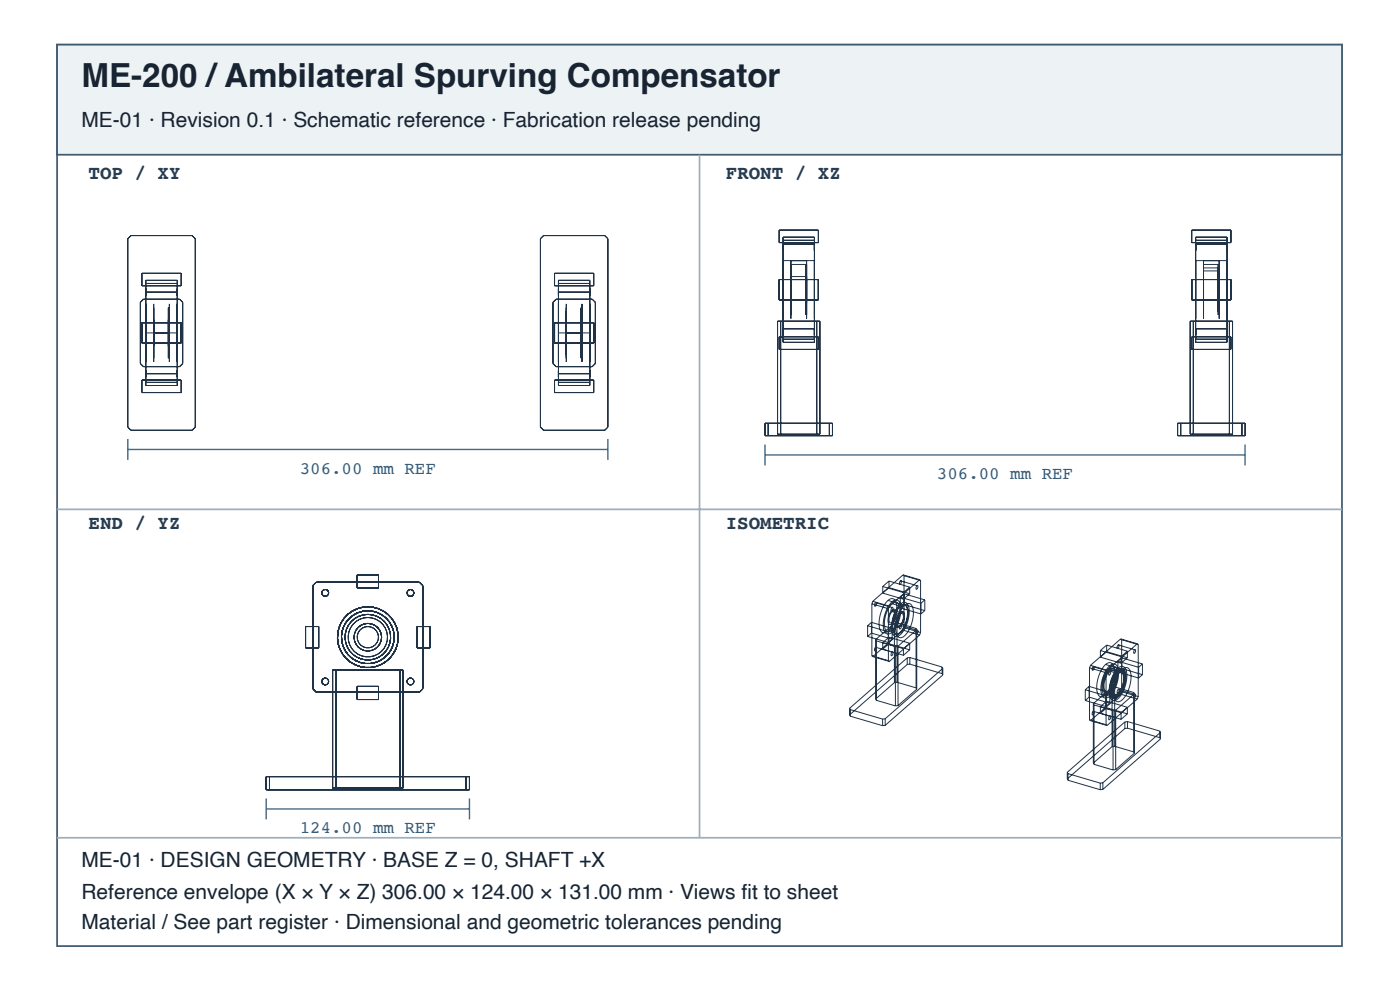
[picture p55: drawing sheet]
<svg xmlns="http://www.w3.org/2000/svg" width="297mm" height="210mm" viewBox="0 0 297 210" stroke-linecap="round" stroke-linejoin="round" font-family="sans-serif">
<defs><g id="words">
<text font-size="7" fill="#182431" x="17.3" y="18.4">ME-200 /Ambilateral Spurving Compensator</text>
<g font-size="4.4" fill="#182431">
<text x="17.3" y="26.9">ME-01 · Revision 0.1 · Schematic reference · Fabrication release pending</text>
<text x="17.3" y="183.9">ME-01 · DESIGN GEOMETRY · BASE Z = 0, SHAFT +X</text>
<text x="17.3" y="190.6">Reference envelope (X × Y × Z) 306.00 × 124.00 × 131.00 mm · Views fi t to sheet</text>
<text x="17.3" y="196.9">Material / See part register · Dimensional and geometric tolerances pending</text>
</g>
<g font-size="4.1" fill="#263d52">
<text x="18.8" y="38">TOP / XY</text>
<text x="154" y="38">FRONT / XZ</text>
<text x="18.8" y="112.1">END / YZ</text>
<text x="154" y="112.1">ISOMETRIC</text>
</g>
<g font-size="3.7" fill="#335b78">
<text x="63.6" y="100.5">306.00 mm REF</text>
<text x="198.8" y="101.6">306.00 mm REF</text>
<text x="63.6" y="176.7">124.00 mm REF</text>
</g>
</g></defs>
<path d="M12.1 9.5h272.6v191.1h-272.6z" fill="none" stroke="#405a70" stroke-width=".37"/>
<path d="M12.1 9.5h272.6v23.3h-272.6z" fill="#edf2f5"/>
<path d="M12.1 9.5h272.6v23.3h-272.6z" fill="none" stroke="#405a70" stroke-width=".37"/>
<path d="M148.4 32.8v144.8M12.1 108h272.6M12.1 177.6h272.6" fill="none" stroke="#9daebc" stroke-width=".37"/>
<g fill="none" stroke="#203246" stroke-width=".21">
<path d="M27.8 49.9h13l.6 .7v40l-.6 .6h-13l-.7-.6v-40zM30.1 57.9h8.3v2.7h-8.3zM30.9 59.4h6.7v22.3h-6.7zM115.3 49.9h13l.7 .7v40l-.7 .6h-13l-.6-.6v-40zM117.6 57.9h8.4v2.7h-8.4zM118.5 59.4h6.6v22.3h-6.6zM165.3 59.3h8.3v4.3h-8.3zM165.3 48.8h8.3v2.6h-8.3zM166.1 51.7v1.4zM166.1 55.3v12.3zM166.1 55.3h6.7M166.1 50.3h6.7v22.3h-6.7z"/>
<path d="M166.1 50.9h6.7M166.1 51.7h6.7M167.8 55.3v12.3zM167.8 56.1v10.7zM167.8 58.6v5.6zM167.8 59.3v4.3zM167.8 56.1h3.3M167.8 58.6h3.3M170.9 56.1v10.7zM170.9 58.6v5.6zM171.1 56.1v10.7zM171.1 58.6v5.6z"/>
<path d="M171.1 55.3v12.3zM171.1 59.3v4.3zM172.8 51.7v1.4zM172.8 55.3v12.3zM252.8 59.3h8.3v4.3h-8.3zM252.8 48.8h8.3v2.6h-8.3zM253.7 51.7v1.4zM253.7 55.3v12.3zM253.7 55.3h6.6M253.7 50.3h6.6v22.3h-6.6zM253.7 50.9h6.6M253.7 51.7h6.6"/>
<path d="M255.3 55.3v12.3zM255.3 56.1v10.7zM255.3 56.8v9.2zM255.3 57.4v8zM255.3 56.1h3.4M255.3 56.8h3.4M255.3 57.4h3.4M258.4 56.1v10.7zM258.4 56.8v9.2zM258.6 56.1v10.7zM258.6 56.8v9.2zM258.7 55.3v12.3z"/>
<path d="M258.7 56.1v10.7zM258.7 56.8v9.2zM258.7 57.4v8zM260.3 51.7v1.4zM260.3 55.3v12.3zM29.8 64.1l.6-.7h7.7l.7 .7v13l-.7 .6h-7.7l-.6-.6zM30.1 68.4h8.3v4.3h-8.3zM30.9 78.5v1.4zM30.9 64.4v12.4zM30.9 61.2v1.4zM30.9 70.6h6.7M30.9 60.1h6.7"/>
<path d="M30.9 79.2h6.7M30.9 61.9h6.7M32.6 64.4v12.3zM32.6 65.2v10.7zM32.6 67.8v5.6zM32.6 68.4v4.3zM35.7 65.2v10.7zM35.7 67.8v5.6zM35.9 64.4v12.3zM35.9 65.2v10.7zM35.9 67.8v5.6zM35.9 68.4v4.3z"/>
<path d="M37.6 78.5v1.4zM37.6 64.4v12.4zM37.6 61.2v1.4zM117.6 68.4h8.4v4.3h-8.4zM118 63.4h7.6l.7 .7v13l-.7 .6h-7.6l-.7-.6v-13zM118.5 78.5v1.4zM118.5 64.4v12.4zM118.5 61.2v1.4zM118.5 70.6h6.6M118.5 60.1h6.6M118.5 79.2h6.6M118.5 61.9h6.6"/>
<path d="M120.1 64.4v12.3zM120.1 65.2v10.7zM120.1 66v9.2zM120.1 66.6v8zM123.3 65.2v10.7zM123.3 66v9.2zM123.4 65.2v10.7zM123.4 66v9.2zM123.5 64.4v12.3zM123.5 65.2v10.7zM123.5 66v9.2zM123.5 66.6v8z"/>
<path d="M125.1 78.5v1.4zM125.1 64.4v12.4zM125.1 61.2v1.4zM165 68.1h8.9v23.9h-8.9zM165.3 71.4h8.3v2.7h-8.3zM165.6 68.1v23.9M166.1 69.7v1.4zM166.1 71.9h6.7M166.1 69.7h6.7M172.8 69.7v1.4zM173.3 68.1v23.9M252.5 68.1h9v23.9h-9z"/>
<path d="M252.8 71.4h8.3v2.7h-8.3zM253.2 68.1v23.9M253.7 69.7v1.4zM253.7 71.9h6.6M253.7 69.7h6.6M260.3 69.7v1.4zM260.8 68.1v23.9M30.1 80.6h8.3v2.6h-8.3zM30.9 81.1h6.7M117.6 80.6h8.4v2.6h-8.4zM118.5 81.1h6.6M162.3 89.7h14.3v2.7h-14.3z"/>
<path d="M163 89.7v2.7M175.9 89.7v2.7M249.8 89.7h14.3v2.7h-14.3zM250.5 89.7v2.7M263.5 89.7v2.7M64.8 132.8h2.8v4.6h-2.8zM67.1 123.4h21.9l.7 .7v21.9l-.7 .7h-21.9l-.7-.7v-21.9zM75.8 121.9h4.5v2.8h-4.5zM88.5 132.8h2.8v4.6h-2.8zM184.1 132.7v2.2M184.1 134.9l4.4 1.3M184.1 132.7l4.4 1.2"/>
<path d="M184.9 134.2l-.8 .7M184.9 131.9l-.8 .8M184.9 131.9v2.3M184.9 134.2l4.4 1.3M184.9 131.9l4.4 1.3M185 128l3.5 1M185 139l3.5 1.1M185 128v11M185 139l.2 .2M185.2 127.5l3.5 1M185.2 127.5l-.2 .5M185.2 139.2l3.5 1"/>
<path d="M185.7 127.8a.38 .38 0 0 1 .2 .4 .38 .38 0 0 1-.4 .3zM185.7 137.2a.38 .38 0 0 1 .2 .4 .38 .38 0 0 1-.4 .3zM185.7 127.8l3.5 1M185.7 137.2l3.5 1M185.8 135.6v12.6M185.8 135.6l.1 .3M185.9 135.9v12.6M185.9 135.9l4.1 1.2M187.3 124.3v1.4M187.3 136.2v1.4M187.3 125.7l4.4 1.3M187.3 124.3l4.4 1.3"/>
<path d="M187.3 136.2l4.4 1.3M187.3 137.6l4.4 1.3M188.4 127.3a1 1 0 0 1 1.1-.3 1 1 0 0 1 .7 1 7.1 7.1 0 0 1-2 5.9 .92 .92 0 0 1-1 .2 .92 .92 0 0 1-.6-.8 7.1 7.1 0 0 1 1.8-6zM188.4 127.3l3.5 1M188.5 133.9v2.3M188.5 129v11.1M188.6 123.2l-1.3 1.1M188.6 123.2v1.4M188.6 135.1v1.4M188.6 124.6l-1.3 1.1M188.6 124.6l4.4 1.3M188.6 123.2l4.4 1.3"/>
<path d="M188.6 136.5l-1.3 1.1M188.6 135.1l-1.3 1.1M188.6 135.1l4.4 1.3M188.6 136.5l4.4 1.3M188.7 128.5l-.2 .5M189.2 128.8a.38 .38 0 0 1 .2 .4 .38 .38 0 0 1-.3 .3zM189.2 138.2a.38 .38 0 0 1 .2 .5 .38 .38 0 0 1-.3 .3zM189.3 127.6a1 1 0 0 1 1.1-.4 1 1 0 0 1 .6 1 7.1 7.1 0 0 1-1.9 6 .92 .92 0 0 1-1 .2 .92 .92 0 0 1-.6-.8 7.1 7.1 0 0 1 1.8-6zM189.3 128a.9 .9 0 0 1 1.1-.3 .9 .9 0 0 1 .4 1 5.8 5.8 0 0 1-2 5.2 1.02 1.02 0 0 1-1.2-1.3 6.4 6.4 0 0 1 1.7-4.6zM189.3 129.3l.4-.1a1.36 1.36 0 0 1 .3 1.7l-.5 1.1a.6 .6 0 0 1-.9 .4 2.72 2.72 0 0 1 .7-3.1zM189.3 129.7l.3-.2a1.89 1.89 0 0 1-.6 2.6 1.1 1.1 0 0 1-.3-1.6zM189.3 127.6l1.7 .5"/>
<path d="M189.3 128l1.7 .5M189.3 129.3l1.7 .5M189.3 129.7l1.7 .5M189.3 135.5l-.8 .7M189.3 133.2l-.8 .7M189.3 133.2v2.3M189.7 132.1v12.6M189.7 132.1l-3.9 3.5M190 137.1v12.6M190.3 132v12.6M190.3 132l4 1.2M190.3 132l-.6 .1"/>
<path d="M190.5 137v12.6M190.5 137l-.5 .1M190.9 128.5a.9 .9 0 0 1 1.1-.3 .9 .9 0 0 1 .5 1 5.8 5.8 0 0 1-2.1 5.2 1.02 1.02 0 0 1-1.1-1.3 6.4 6.4 0 0 1 1.6-4.6zM190.9 129.8l.4-.2a1.36 1.36 0 0 1 .3 1.8l-.5 1.1a.6 .6 0 0 1-.8 .3 2.72 2.72 0 0 1 .6-3zM190.9 128.5h.1M190.9 129.8h.1M191 129.8l.4-.1a1.36 1.36 0 0 1 .3 1.7l-.5 1.1a.6 .6 0 0 1-.8 .4 2.72 2.72 0 0 1 .6-3.1zM191 128.9l.8-.7 4.4 1.3M191 126.6l.8-.7 4.4 1.3M191 126.6v2.3M191 126.6l4.4 1.3M191 128.9l4.4 1.3"/>
<path d="M191 128.1a1 1 0 0 1 1.2-.4 1 1 0 0 1 .6 1 7.1 7.1 0 0 1-2 6 .92 .92 0 0 1-.9 .2 .92 .92 0 0 1-.6-.8 7.1 7.1 0 0 1 1.7-6zM191 128.5a.9 .9 0 0 1 1.1-.3 .9 .9 0 0 1 .5 1.1 5.8 5.8 0 0 1-2.1 5.1 1.02 1.02 0 0 1-1.1-1.3 6.4 6.4 0 0 1 1.6-4.6zM191 129.8l.4-.1a1.36 1.36 0 0 1 .4 1.7l-.6 1.1a.6 .6 0 0 1-.8 .4 2.72 2.72 0 0 1 .6-3.1zM191 130.2l.4-.1a1.89 1.89 0 0 1-.7 2.5 1.1 1.1 0 0 1-.2-1.5zM191 123.1a.38 .38 0 0 1 .2 .5 .38 .38 0 0 1-.4 .2zM191 132.6a.38 .38 0 0 1 .2 .4 .38 .38 0 0 1-.4 .3zM191 123.1l3.5 1.1M191 132.6l3.5 1M191.6 121.9l3.5 1M191.6 121.9l-6.4 5.6M191.6 121.9l.2 .1M191.6 133.6l-6.4 5.6"/>
<path d="M191.6 133.6l3.5 1M191.7 125.6v1.4M191.7 137.5v1.4M191.8 122v11.1M191.8 133.1l-.2 .5M191.8 122l3.5 1.1M191.8 133.1l3.5 1M191.9 128.3a1 1 0 0 1 1.1-.3 1 1 0 0 1 .7 1 7.1 7.1 0 0 1-2 6 .92 .92 0 0 1-1 .2 .92 .92 0 0 1-.5-.8 7.1 7.1 0 0 1 1.7-6.1zM192.5 139.5v1.4M192.5 139.5l-12.3 10.7M193 124.5v1.4M193 136.4v1.4"/>
<path d="M193 124.5l-1.3 1.1M193 125.9l-1.3 1.1M193 137.8l-1.3 1.1M193 136.4l-1.3 1.1M193 139.4v1.4M193 139.4l6.9 2M193 139.4l-.5 .1M194.3 133.2v12.6M194.3 133.2l.2 .3M194.5 133.5v12.6M194.5 133.5l-4 3.5M194.5 124.2a.38 .38 0 0 1 .2 .4 .38 .38 0 0 1-.3 .3z"/>
<path d="M194.5 133.6a.38 .38 0 0 1 .2 .4 .38 .38 0 0 1-.3 .3zM195.1 122.9l-6.4 5.6M195.1 122.9l.2 .2M195.1 134.6l-6.4 5.6M195.3 123.1v11M195.3 134.1l-.2 .5M195.4 127.9v2.3M196.2 127.2l-.8 .7M196.2 127.2v2.3M196.2 129.5l-.8 .7M233.5 137.9v1.4M233.5 139.3l4.3 1.3"/>
<path d="M233.5 137.9l4.3 1.3M234.8 136.8l-1.3 1.1M234.8 136.8v1.4M234.8 138.2l-1.3 1.1M234.8 138.2l4.4 1.3M234.8 136.8l4.4 1.3M237.2 136.7a.38 .38 0 0 1 .2 .4 .38 .38 0 0 1-.4 .3zM237.2 136.7l3.5 1M237.8 135.5l3.5 1M237.8 135.5l-6.5 5.6M237.8 135.5l.2 .1M237.8 139.2v1.4"/>
<path d="M238 135.6l3.5 1.1M238 135.6v11M239.2 138.1l-1.4 1.1M239.2 138.1v1.4M239.2 139.5l-1.4 1.1M240.7 137.7a.38 .38 0 0 1 .2 .5 .38 .38 0 0 1-.4 .3zM241.3 136.5l-6.4 5.6M241.3 136.5l.2 .2M241.5 136.7v11M70.6 142h14.9v25.1h-14.9zM71.3 142v25.1M75.8 145.5h4.5v2.8h-4.5z"/>
<path d="M84.8 142v25.1M180.2 150.2v1.4M180.2 151.6l.2 .2M180.2 150.2l.2 .2M180.4 150.4v1.4M180.4 151.8l6.8 2.1M180.4 150.4l6.8 2.1M185.8 148.2l.1 .3M185.9 148.5l4.1 1.2M187.2 152.5v1.4M187.8 152.4v1.4M187.8 153.8l-.6 .1"/>
<path d="M187.8 152.4l-.6 .1M188.5 140.1l.2 .1M189.7 144.7l-3.9 3.5M190.3 144.6l4 1.2M190.3 144.6l-.6 .1M190.5 149.6l-.5 .1M192.5 140.9l-12.3 10.7M193 140.8l6.9 2M193 140.8l-.5 .1M194.3 145.8l.2 .3M194.5 146.1l-4 3.5M199.9 141.4v1.4"/>
<path d="M199.9 142.8l.1 .3M199.9 141.4l.1 .3M200 141.7v1.4M200 143.1l-12.2 10.7M200 141.7l-12.2 10.7M230.2 146.2v2.3M230.2 148.5l4.4 1.3 .8-.7M230.2 146.2l4.4 1.3 .8-.7M231.1 147.8l-.9 .7M231.1 145.5l-.9 .7M231.1 145.5v2.3M231.1 147.8l4.3 1.3"/>
<path d="M231.1 145.5l4.3 1.3M231.1 141.6l3.6 1M231.1 152.6l3.6 1M231.1 141.6v11M231.1 152.6l.2 .2M231.3 141.1l3.6 1M231.3 141.1l-.2 .5M231.3 152.8l3.6 1M231.9 141.3a.38 .38 0 0 1 .2 .5 .38 .38 0 0 1-.4 .3zM231.9 150.8a.38 .38 0 0 1 .2 .4 .38 .38 0 0 1-.4 .3zM231.9 141.3l3.5 1.1M231.9 150.8l3.5 1"/>
<path d="M232 149.2v12.6M232 149.2l.1 .3M232.1 149.5v12.6M232.1 149.5l4 1.1M233.5 149.8v1.4M233.5 149.8l4.3 1.3M233.5 151.2l4.3 1.3M234.6 140.9a1 1 0 0 1 1.1-.4 1 1 0 0 1 .6 1 7.1 7.1 0 0 1-1.9 6 .92 .92 0 0 1-1 .2 .92 .92 0 0 1-.6-.8 7.1 7.1 0 0 1 1.8-6zM234.6 140.9l3.5 1M234.7 142.6v11M234.7 153.6l.2 .2M234.8 148.7v1.4"/>
<path d="M234.8 150.1l-1.3 1.1M234.8 148.7l-1.3 1.1M234.8 148.7l4.4 1.3M234.8 150.1l4.4 1.3M234.9 142.1l-.2 .5M235.4 142.4a.38 .38 0 0 1 .2 .4 .38 .38 0 0 1-.4 .3zM235.4 151.8a.38 .38 0 0 1 .2 .4 .38 .38 0 0 1-.4 .3zM235.4 141.1a1 1 0 0 1 1.2-.3 1 1 0 0 1 .6 1 7.1 7.1 0 0 1-1.9 5.9 .92 .92 0 0 1-1 .3 .92 .92 0 0 1-.6-.8 7.1 7.1 0 0 1 1.7-6.1zM235.4 141.6a.9 .9 0 0 1 1.1-.3 .9 .9 0 0 1 .5 1 5.8 5.8 0 0 1-2 5.2 1.02 1.02 0 0 1-1.2-1.3 6.4 6.4 0 0 1 1.6-4.6zM235.4 141.9a.73 .73 0 0 1 .8-.2 .73 .73 0 0 1 .6 .7 4.9 4.9 0 0 1-1.8 4.7 .99 .99 0 0 1-1-1.4 5.5 5.5 0 0 1 1.4-3.8zM235.4 142.3a.66 .66 0 0 1 .8-.2 .66 .66 0 0 1 .4 .7 4.2 4.2 0 0 1-1.6 3.9 .97 .97 0 0 1-.8-1.4l.5-1.9zM235.4 141.1l1.8 .6"/>
<path d="M235.4 141.6l1.8 .5M235.4 141.9l1.8 .6M235.4 142.3l1.8 .5M235.4 146.8v2.3M235.9 145.7v12.6M235.9 158.3l-3.9 3.5M235.9 145.7l-3.9 3.5M236.1 150.6v12.6M236.5 145.6v12.6M236.5 158.2l4 1.2M236.5 145.6l4 1.2M236.5 158.2l-.6 .1"/>
<path d="M236.5 145.6l-.6 .1M236.7 150.6v12.6M236.7 150.6h-.6M237.1 142a.9 .9 0 0 1 1.1-.2 .9 .9 0 0 1 .5 1 5.8 5.8 0 0 1-2.1 5.2 1.02 1.02 0 0 1-1.2-1.3 6.4 6.4 0 0 1 1.7-4.7zM237.1 142.4a.73 .73 0 0 1 .8-.2 .73 .73 0 0 1 .5 .7 4.9 4.9 0 0 1-1.8 4.7 .99 .99 0 0 1-.9-1.4 5.5 5.5 0 0 1 1.4-3.8zM237.1 142l.1 .1M237.2 142.1a.9 .9 0 0 1 1.1-.3 .9 .9 0 0 1 .5 1 5.8 5.8 0 0 1-2.1 5.2 1.02 1.02 0 0 1-1.2-1.3 6.4 6.4 0 0 1 1.7-4.6zM237.2 142.5a.73 .73 0 0 1 .8-.3 .73 .73 0 0 1 .5 .7 4.9 4.9 0 0 1-1.8 4.7 .99 .99 0 0 1-1-1.4 5.5 5.5 0 0 1 1.5-3.7zM237.2 142.5l.8-.8 4.4 1.3M237.2 140.2l.8-.7 4.4 1.3M237.2 140.2v2.3M237.2 140.2l4.4 1.3"/>
<path d="M237.2 142.5l4.4 1.2M237.2 141.7a1 1 0 0 1 1.1-.4 1 1 0 0 1 .7 1 7.1 7.1 0 0 1-2 6 .92 .92 0 0 1-1 .2 .92 .92 0 0 1-.5-.8 7.1 7.1 0 0 1 1.7-6zM237.2 142.1a.9 .9 0 0 1 1.1-.3 .9 .9 0 0 1 .5 1 5.8 5.8 0 0 1-2.1 5.2 1.02 1.02 0 0 1-1.1-1.3 6.4 6.4 0 0 1 1.6-4.6zM237.2 142.5a.73 .73 0 0 1 .8-.3 .73 .73 0 0 1 .5 .7 4.9 4.9 0 0 1-1.7 4.7 .99 .99 0 0 1-1-1.3 5.5 5.5 0 0 1 1.4-3.8zM237.2 142.8a.66 .66 0 0 1 .8-.2 .66 .66 0 0 1 .4 .7 4.2 4.2 0 0 1-1.6 3.9 .97 .97 0 0 1-.8-1.4l.4-1.9zM237.2 146.2a.38 .38 0 0 1 .2 .4 .38 .38 0 0 1-.4 .3zM237.2 146.2l3.5 1M237.8 147.2l-6.5 5.6M237.8 147.2l3.5 1M237.8 151.1v1.4M238 146.6l-.2 .6M238 146.6l3.5 1.1"/>
<path d="M238.1 141.9a1 1 0 0 1 1.1-.3 1 1 0 0 1 .7 1 7.1 7.1 0 0 1-2 5.9 .92 .92 0 0 1-1 .2 .92 .92 0 0 1-.6-.8 7.1 7.1 0 0 1 1.8-6zM238.6 153.1v1.4M238.6 154.5l-12.2 10.6M238.6 153.1l-12.2 10.6M239.2 150v1.4M239.2 151.4l-1.4 1.1M239.2 150l-1.4 1.1M239.2 153l6.8 2M239.2 153v1.4M239.2 154.4l6.8 2M239.2 154.4l-.6 .1M239.2 153l-.6 .1"/>
<path d="M240.5 146.8v12.6M240.5 159.4l.2 .3M240.5 146.8l.2 .3M240.7 147.1v12.6M240.7 159.7l-4 3.5M240.7 147.1l-4 3.5M240.7 147.2a.38 .38 0 0 1 .2 .4 .38 .38 0 0 1-.4 .3zM241.3 148.2l-6.4 5.6M241.5 147.7l-.2 .5M241.6 141.5v2.2M242.4 143l-.8 .7M242.4 140.8l-.8 .7"/>
<path d="M242.4 140.8v2.2M246 155v1.4M246 156.4l.2 .3M246 155l.2 .3M246.2 155.3v1.4M246.2 156.7l-12.2 10.7M246.2 155.3l-12.2 10.7M56.5 164.6h43.1v2.8h-43.1zM57.2 164.6v2.8M98.9 164.6v2.8M226.4 163.7v1.4M226.4 165.1l.2 .3"/>
<path d="M226.4 163.7l.2 .3M226.6 164v1.4M226.6 165.4l6.8 2M226.6 164l6.8 2M232 161.8l.1 .3M232.1 162.1l4 1.1M233.4 166v1.4M234 166v1.4M234 167.4h-.6M234 166h-.6M236.7 163.2h-.6"/>
<circle cx="69" cy="125.7" r=".73"/>
<circle cx="78" cy="135.1" r="4.2"/>
<circle cx="78" cy="135.1" r="2.26"/>
<circle cx="78" cy="135.1" r="2.92"/>
<circle cx="78" cy="135.1" r="5.6"/>
<circle cx="78" cy="135.1" r="6.5"/>
<circle cx="78" cy="135.1" r="4.8"/>
<circle cx="78" cy="135.1" r="6.4"/>
<circle cx="87.1" cy="125.7" r=".73"/>
<circle cx="69" cy="144.5" r=".73"/>
<circle cx="87.1" cy="144.5" r=".73"/>
</g>
<path d="M27.1 93.1v4.4M27.1 95.3h101.9M129 93.1v4.4M162.3 94.2v4.5M162.3 96.5h101.8M264.1 94.2v4.5M56.5 169.3v4.4M56.5 171.5h43.1M99.6 169.3v4.4" fill="none" stroke="#466b86" stroke-width=".3"/>
<use href="#words"/>
</svg>
